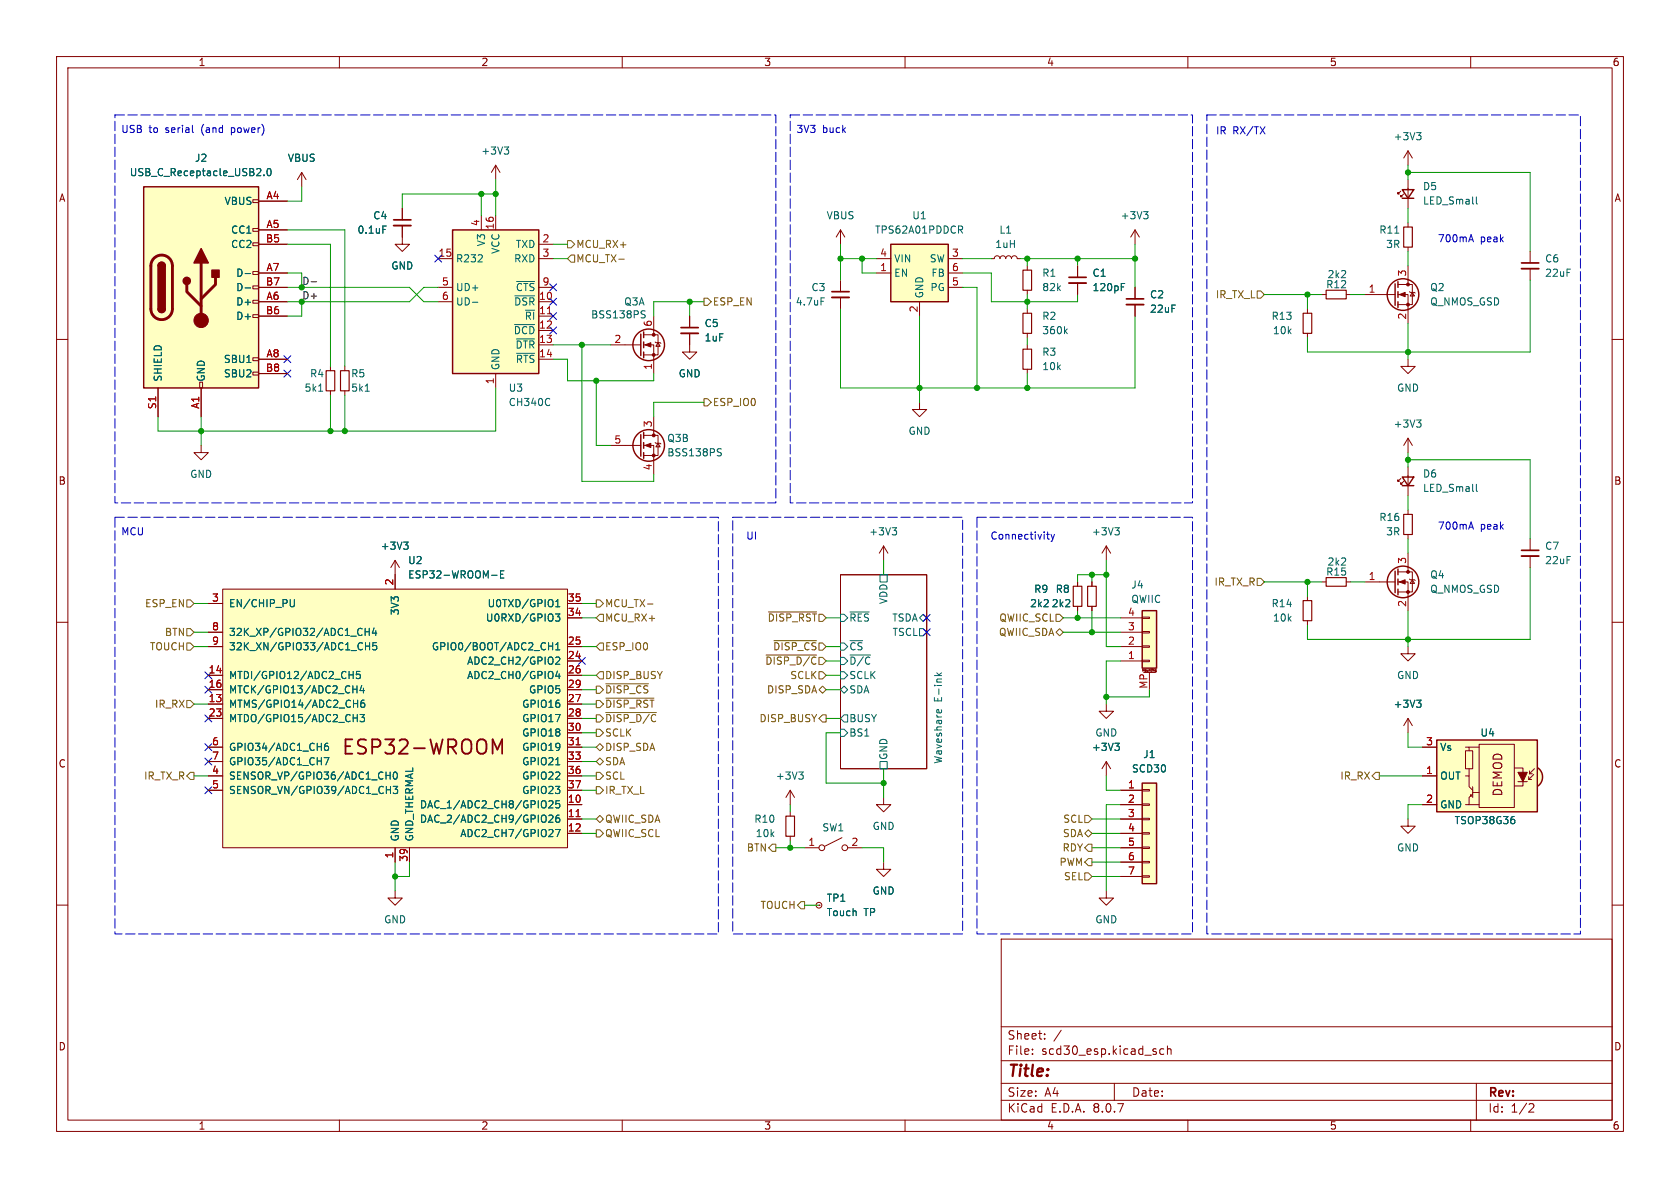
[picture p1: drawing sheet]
<svg xmlns="http://www.w3.org/2000/svg" width="297mm" height="210mm" viewBox="0 0 297 210" stroke-linecap="round" stroke-linejoin="round" font-family="sans-serif">
<defs><g id="words">
<text font-size="2.8" fill="#840000" x="178" y="190.9">Title:</text>
<g font-size="2.1" fill="#840000">
<text x="265.8" y="140.9" transform="rotate(-90 265.8 140.9)">DEMOD</text>
<text x="178" y="184">Sheet:</text>
<text x="178" y="186.7">File:</text>
<text x="184.1" y="186.7">scd30_esp.kicad_sch</text>
<text x="178" y="196.9">KiCad</text>
<text x="178" y="194.1">Size:</text>
<text x="184.7" y="194.1">A4</text>
<text x="185.7" y="196.9">E.D.A.</text>
<text x="193.3" y="196.9">8.0.7</text>
<text x="200" y="194.1">Date:</text>
<text x="263" y="194.3">Rev:</text>
<text x="263" y="196.9">Id:</text>
<text x="267.1" y="196.9">1/2</text>
</g>
<g font-size="1.8" fill="#840000">
<text x="35" y="11.9">1</text>
<text x="85" y="11.9">2</text>
<text x="135" y="11.9">3</text>
<text x="185" y="11.9">4</text>
<text x="235" y="11.9">5</text>
<text x="285" y="11.9">6</text>
<text x="10.3" y="35.9">A</text>
<text x="285.3" y="35.9">A</text>
<text x="10.3" y="85.9">B</text>
<text x="285.3" y="85.9">B</text>
<text x="10.3" y="135.9">C</text>
<text x="285.3" y="135.9">C</text>
<text x="10.3" y="185.9">D</text>
<text x="285.3" y="185.9">D</text>
<text x="35" y="199.9">1</text>
<text x="85" y="199.9">2</text>
<text x="135" y="199.9">3</text>
<text x="185" y="199.9">4</text>
<text x="235" y="199.9">5</text>
<text x="285" y="199.9">6</text>
</g>
<g font-size="1.8" fill="#0000c2">
<text x="21.3" y="23.8">USB</text>
<text x="26.3" y="23.8">to</text>
<text x="29.4" y="23.8">serial</text>
<text x="35.9" y="23.8">(and</text>
<text x="41.3" y="23.8">power)</text>
<text x="140.7" y="23.8">3V3</text>
<text x="145.4" y="23.8">buck</text>
<text x="214.9" y="24.1">IR</text>
<text x="217.9" y="24.1">RX/TX</text>
<text x="254.1" y="43">700mA</text>
<text x="261.7" y="43">peak</text>
<text x="21.3" y="94.9">MCU</text>
<text x="131.8" y="95.7">UI</text>
<text x="175" y="95.7">Connectivity</text>
<text x="254.1" y="93.8">700mA</text>
<text x="261.7" y="93.8">peak</text>
</g>
<g font-size="1.8" fill="#006464">
<text x="34.4" y="28.8">J2</text>
<text x="50.8" y="28.8">VBUS</text>
<text x="85" y="27.5">+3V3</text>
<text x="246.3" y="25">+3V3</text>
<text x="22.8" y="31.3">USB_C_Receptacle_USB2.0</text>
<text x="251.5" y="33.8">D5</text>
<text x="39.6" y="36.4">VBUS</text>
<text x="40.8" y="41.5">CC1</text>
<text x="63.1" y="41.5">0.1uF</text>
<text x="65.9" y="39">C4</text>
<text x="146" y="39">VBUS</text>
<text x="154.6" y="41.5">TPS62A01PDDCR</text>
<text x="161.2" y="39">U1</text>
<text x="176.6" y="41.5">L1</text>
<text x="198" y="39">+3V3</text>
<text x="243.7" y="41.5">R11</text>
<text x="251.5" y="36.4">LED_Small</text>
<text x="40.8" y="44">CC2</text>
<text x="69.1" y="47.9">GND</text>
<text x="80.5" y="46.6">R232</text>
<text x="86" y="43.6" transform="rotate(-90 86 43.6)">V3</text>
<text x="88.5" y="45" transform="rotate(-90 88.5 45)">VCC</text>
<text x="90.8" y="46.6">RXD</text>
<text x="91.1" y="44">TXD</text>
<text x="158" y="46.6">VIN</text>
<text x="164.3" y="46.6">SW</text>
<text x="175.9" y="44">1uH</text>
<text x="245" y="44">3R</text>
<text x="273.1" y="46.6">C6</text>
<text x="41.7" y="49.1">D-</text>
<text x="41.7" y="51.7">D-</text>
<text x="80.5" y="51.7">UD+</text>
<text x="91.1" y="51.7">~{CTS}</text>
<text x="143.4" y="51.7">C3</text>
<text x="158" y="49.1">EN</text>
<text x="163.4" y="52.8" transform="rotate(-90 163.4 52.8)">GND</text>
<text x="164.4" y="51.7">PG</text>
<text x="164.6" y="49.1">FB</text>
<text x="184.2" y="49.1">R1</text>
<text x="184.2" y="51.7">82k</text>
<text x="193" y="49.1">C1</text>
<text x="193" y="51.7">120pF</text>
<text x="203.2" y="52.9">C2</text>
<text x="234.4" y="51.2">R12</text>
<text x="234.6" y="49.4">2k2</text>
<text x="252.7" y="51.7">Q2</text>
<text x="273.1" y="49.1">22uF</text>
<text x="41.7" y="54.2">D+</text>
<text x="41.7" y="56.7">D+</text>
<text x="80.5" y="54.2">UD-</text>
<text x="90.7" y="59.3">~{DCD}</text>
<text x="90.8" y="54.2">~{DSR}</text>
<text x="92.7" y="56.7">~{RI}</text>
<text x="104.4" y="56.5">BSS138PS</text>
<text x="110.2" y="54.2">Q3A</text>
<text x="124.5" y="58">C5</text>
<text x="140.6" y="54.2">4.7uF</text>
<text x="184.2" y="56.7">R2</text>
<text x="184.2" y="59.3">360k</text>
<text x="203.2" y="55.5">22uF</text>
<text x="224.7" y="56.7">R13</text>
<text x="224.9" y="59.3">10k</text>
<text x="252.7" y="54.2">Q_NMOS_GSD</text>
<text x="39.5" y="64.4">SBU1</text>
<text x="88.5" y="65.5" transform="rotate(-90 88.5 65.5)">GND</text>
<text x="91" y="61.8">~{DTR}</text>
<text x="91.1" y="64.4">~{RTS}</text>
<text x="124.5" y="60.6">1uF</text>
<text x="184.2" y="63.1">R3</text>
<text x="184.2" y="65.6">10k</text>
<text x="28.8" y="67.6" transform="rotate(-90 28.8 67.6)">SHIELD</text>
<text x="36.4" y="67.6" transform="rotate(-90 36.4 67.6)">GND</text>
<text x="39.5" y="66.9">SBU2</text>
<text x="53.7" y="69.4">5k1</text>
<text x="54.7" y="66.9">R4</text>
<text x="62" y="66.9">R5</text>
<text x="62" y="69.4">5k1</text>
<text x="89.8" y="69.4">U3</text>
<text x="89.8" y="72">CH340C</text>
<text x="119.9" y="66.9">GND</text>
<text x="246.9" y="69.4">GND</text>
<text x="160.5" y="77.1">GND</text>
<text x="246.3" y="75.8">+3V3</text>
<text x="117.9" y="78.3">Q3B</text>
<text x="117.9" y="80.9">BSS138PS</text>
<text x="33.5" y="84.7">GND</text>
<text x="251.5" y="84.6">D6</text>
<text x="251.5" y="87.2">LED_Small</text>
<text x="153.6" y="94.8">+3V3</text>
<text x="192.9" y="94.8">+3V3</text>
<text x="243.7" y="92.3">R16</text>
<text x="245" y="94.8">3R</text>
<text x="67.2" y="97.4">+3V3</text>
<text x="72.1" y="99.9">U2</text>
<text x="234.4" y="102">R15</text>
<text x="234.6" y="100.2">2k2</text>
<text x="273.1" y="97.4">C7</text>
<text x="273.1" y="99.9">22uF</text>
<text x="40.4" y="107.5">EN/CHIP_PU</text>
<text x="72.1" y="102.5">ESP32-WROOM-E</text>
<text x="86.1" y="107.5">U0TXD/GPIO1</text>
<text x="157.1" y="106.9" transform="rotate(-90 157.1 106.9)">VDD</text>
<text x="182" y="107.5">2k2</text>
<text x="182.7" y="105">R9</text>
<text x="185.8" y="107.5">2k2</text>
<text x="186.5" y="105">R8</text>
<text x="199.9" y="104.2">J4</text>
<text x="199.9" y="106.8">QWIIC</text>
<text x="224.7" y="107.5">R14</text>
<text x="252.7" y="105">Q_NMOS_GSD</text>
<text x="252.7" y="102.5">Q4</text>
<text x="40.4" y="112.6">32K_XP/GPIO32/ADC1_CH4</text>
<text x="70.7" y="108.9" transform="rotate(-90 70.7 108.9)">3V3</text>
<text x="85.8" y="110.1">U0RXD/GPIO3</text>
<text x="150.1" y="110.1">~{RES}</text>
<text x="157.6" y="110.1">TSDA</text>
<text x="157.7" y="112.6">TSCL</text>
<text x="224.9" y="110.1">10k</text>
<text x="40.4" y="115.2">32K_XN/GPIO33/ADC1_CH5</text>
<text x="76.3" y="115.2">GPIO0/BOOT/ADC2_CH1</text>
<text x="82.5" y="117.7">ADC2_CH2/GPIO2</text>
<text x="150.1" y="115.2">~{CS}</text>
<text x="150.1" y="117.7">~{D/C}</text>
<text x="40.4" y="125.3">MTMS/GPIO14/ADC2_CH6</text>
<text x="40.4" y="120.2">MTDI/GPIO12/ADC2_CH5</text>
<text x="40.4" y="122.8">MTCK/GPIO13/ADC2_CH4</text>
<text x="82.5" y="120.2">ADC2_CH0/GPIO4</text>
<text x="92.2" y="125.3">GPIO16</text>
<text x="93.4" y="122.8">GPIO5</text>
<text x="150.1" y="122.8">SDA</text>
<text x="150.1" y="120.2">SCLK</text>
<text x="166.6" y="124.1" transform="rotate(-90 166.6 124.1)">E-ink</text>
<text x="246.3" y="125.3">+3V3</text>
<text x="246.9" y="120.2">GND</text>
<text x="40.4" y="127.9">MTDO/GPIO15/ADC2_CH3</text>
<text x="92.2" y="127.9">GPIO17</text>
<text x="92.2" y="130.4">GPIO18</text>
<text x="150.1" y="130.4">BS1</text>
<text x="150.1" y="127.9">BUSY</text>
<text x="193.5" y="130.4">GND</text>
<text x="261.6" y="130.4">U4</text>
<text x="40.4" y="132.9">GPIO34/ADC1_CH6</text>
<text x="40.4" y="135.5">GPIO35/ADC1_CH7</text>
<text x="92.2" y="132.9">GPIO19</text>
<text x="92.2" y="135.5">GPIO21</text>
<text x="157.1" y="134.4" transform="rotate(-90 157.1 134.4)">GND</text>
<text x="166.6" y="135.1" transform="rotate(-90 166.6 135.1)">Waveshare</text>
<text x="192.9" y="132.9">+3V3</text>
<text x="200" y="136.8">SCD30</text>
<text x="202" y="134.2">J1</text>
<text x="254.5" y="132.9">Vs</text>
<text x="40.4" y="138">SENSOR_VP/GPIO36/ADC1_CH0</text>
<text x="40.4" y="140.6">SENSOR_VN/GPIO39/ADC1_CH3</text>
<text x="74.1" y="143.1">DAC_1/ADC2_CH8/GPIO25</text>
<text x="92.2" y="138">GPIO22</text>
<text x="92.2" y="140.6">GPIO23</text>
<text x="137.1" y="138">+3V3</text>
<text x="254.5" y="138">OUT</text>
<text x="254.5" y="143.1">GND</text>
<text x="70.7" y="148.8" transform="rotate(-90 70.7 148.8)">GND</text>
<text x="73.3" y="148.8" transform="rotate(-90 73.3 148.8)">GND_THERMAL</text>
<text x="74.1" y="145.6">DAC_2/ADC2_CH9/GPIO26</text>
<text x="81.3" y="148.2">ADC2_CH7/GPIO27</text>
<text x="133.3" y="145.6">R10</text>
<text x="133.5" y="148.2">10k</text>
<text x="145.3" y="147.2">SW1</text>
<text x="154.2" y="146.9">GND</text>
<text x="257.1" y="145.9">TSOP38G36</text>
<text x="246.9" y="150.7">GND</text>
<text x="146.1" y="159.6">TP1</text>
<text x="154.2" y="158.3">GND</text>
<text x="67.8" y="163.4">GND</text>
<text x="146.1" y="162.2">Touch</text>
<text x="152.7" y="162.2">TP</text>
<text x="193.5" y="163.4">GND</text>
</g>
<g font-size="1.8" fill="#a90000">
<text x="47" y="35.3">A4</text>
<text x="47" y="40.4">A5</text>
<text x="84.8" y="40.1" transform="rotate(-90 84.8 40.1)">4</text>
<text x="87.4" y="40.7" transform="rotate(-90 87.4 40.7)">16</text>
<text x="46.9" y="42.9">B5</text>
<text x="77.4" y="45.5">15</text>
<text x="95.8" y="42.9">2</text>
<text x="95.8" y="45.5">3</text>
<text x="155.5" y="45.5">4</text>
<text x="168.2" y="45.5">3</text>
<text x="46.9" y="50.5">B7</text>
<text x="47" y="53.1">A6</text>
<text x="47" y="48">A7</text>
<text x="78" y="50.5">5</text>
<text x="78" y="53.1">6</text>
<text x="95.2" y="53.1">10</text>
<text x="95.8" y="50.5">9</text>
<text x="155.5" y="48">1</text>
<text x="168.2" y="50.5">5</text>
<text x="168.2" y="48">6</text>
<text x="241.9" y="51.8">1</text>
<text x="248.7" y="49" transform="rotate(-90 248.7 49)">3</text>
<text x="46.9" y="55.6">B6</text>
<text x="95.2" y="55.6">11</text>
<text x="95.2" y="58.2">12</text>
<text x="115.3" y="57.9" transform="rotate(-90 115.3 57.9)">6</text>
<text x="162.3" y="55.3" transform="rotate(-90 162.3 55.3)">2</text>
<text x="248.7" y="56.6" transform="rotate(-90 248.7 56.6)">2</text>
<text x="46.9" y="65.8">B8</text>
<text x="47" y="63.2">A8</text>
<text x="95.2" y="60.7">13</text>
<text x="95.2" y="63.2">14</text>
<text x="108.5" y="60.7">2</text>
<text x="115.3" y="65.5" transform="rotate(-90 115.3 65.5)">1</text>
<text x="87.4" y="68" transform="rotate(-90 87.4 68)">1</text>
<text x="27.7" y="72.4" transform="rotate(-90 27.7 72.4)">S1</text>
<text x="35.3" y="72.4" transform="rotate(-90 35.3 72.4)">A1</text>
<text x="115.3" y="75.6" transform="rotate(-90 115.3 75.6)">3</text>
<text x="108.5" y="78.5">5</text>
<text x="115.3" y="83.3" transform="rotate(-90 115.3 83.3)">4</text>
<text x="248.7" y="99.8" transform="rotate(-90 248.7 99.8)">3</text>
<text x="37.4" y="106.4">3</text>
<text x="69.6" y="103.6" transform="rotate(-90 69.6 103.6)">2</text>
<text x="100.3" y="106.4">35</text>
<text x="241.9" y="102.6">1</text>
<text x="248.7" y="107.4" transform="rotate(-90 248.7 107.4)">2</text>
<text x="37.4" y="111.5">8</text>
<text x="100.3" y="109">34</text>
<text x="199.3" y="111.5">3</text>
<text x="199.3" y="109">4</text>
<text x="36.8" y="119.1">14</text>
<text x="37.4" y="114">9</text>
<text x="100.3" y="116.6">24</text>
<text x="100.3" y="114">25</text>
<text x="100.3" y="119.1">26</text>
<text x="199.3" y="116.6">1</text>
<text x="199.3" y="114">2</text>
<text x="36.8" y="124.2">13</text>
<text x="36.8" y="121.7">16</text>
<text x="100.3" y="124.2">27</text>
<text x="100.3" y="121.7">29</text>
<text x="202.9" y="121.9" transform="rotate(-90 202.9 121.9)">MP</text>
<text x="36.8" y="126.7">23</text>
<text x="37.4" y="131.8">6</text>
<text x="100.3" y="126.7">28</text>
<text x="100.3" y="129.3">30</text>
<text x="100.3" y="131.8">31</text>
<text x="252" y="131.8">3</text>
<text x="37.4" y="136.9">4</text>
<text x="37.4" y="134.4">7</text>
<text x="100.3" y="134.4">33</text>
<text x="100.3" y="136.9">36</text>
<text x="252" y="136.9">1</text>
<text x="37.4" y="139.4">5</text>
<text x="100.3" y="142">10</text>
<text x="100.3" y="139.4">37</text>
<text x="199.3" y="139.4">1</text>
<text x="199.3" y="142">2</text>
<text x="252" y="142">2</text>
<text x="100.3" y="144.5">11</text>
<text x="100.3" y="147.1">12</text>
<text x="142.8" y="149.6">1</text>
<text x="150.4" y="149.6">2</text>
<text x="199.3" y="144.5">3</text>
<text x="199.3" y="147.1">4</text>
<text x="199.3" y="149.6">5</text>
<text x="69.6" y="151.8" transform="rotate(-90 69.6 151.8)">1</text>
<text x="72.1" y="152.4" transform="rotate(-90 72.1 152.4)">39</text>
<text x="199.3" y="152.1">6</text>
<text x="199.3" y="154.7">7</text>
</g>
<g font-size="1.8" fill="#725600">
<text x="101.8" y="46.6">MCU_TX-</text>
<text x="101.8" y="44">MCU_RX+</text>
<text x="214.8" y="52.9">IR_TX_L</text>
<text x="125.9" y="54.2">ESP_EN</text>
<text x="125.9" y="72">ESP_IO0</text>
<text x="25.6" y="107.5">ESP_EN</text>
<text x="106.9" y="107.5">MCU_TX-</text>
<text x="214.6" y="103.7">IR_TX_R</text>
<text x="29.1" y="112.6">BTN</text>
<text x="106.9" y="110.1">MCU_RX+</text>
<text x="135.6" y="110.1">~{DISP_RST}</text>
<text x="176.5" y="112.6">QWIIC_SDA</text>
<text x="176.6" y="110.1">QWIIC_SCL</text>
<text x="26.4" y="115.2">TOUCH</text>
<text x="106.9" y="115.2">ESP_IO0</text>
<text x="135.2" y="117.7">~{DISP_D/C}</text>
<text x="136.6" y="115.2">~{DISP_CS}</text>
<text x="27.3" y="125.3">IR_RX</text>
<text x="106.9" y="122.8">~{DISP_CS}</text>
<text x="106.9" y="125.3">~{DISP_RST}</text>
<text x="106.9" y="120.2">DISP_BUSY</text>
<text x="135.5" y="122.8">DISP_SDA</text>
<text x="139.6" y="120.2">SCLK</text>
<text x="106.9" y="130.4">SCLK</text>
<text x="106.9" y="127.9">~{DISP_D/C}</text>
<text x="134.2" y="127.9">DISP_BUSY</text>
<text x="106.9" y="135.5">SDA</text>
<text x="106.9" y="132.9">DISP_SDA</text>
<text x="25.4" y="138">IR_TX_R</text>
<text x="106.9" y="138">SCL</text>
<text x="106.9" y="140.6">IR_TX_L</text>
<text x="236.9" y="138">IR_RX</text>
<text x="106.9" y="148.2">QWIIC_SCL</text>
<text x="106.9" y="145.6">QWIIC_SDA</text>
<text x="187.8" y="148.2">SDA</text>
<text x="187.9" y="145.6">SCL</text>
<text x="131.9" y="150.7">BTN</text>
<text x="187.2" y="153.3">PWM</text>
<text x="187.7" y="150.7">RDY</text>
<text x="188" y="155.8">SEL</text>
<text x="134.3" y="160.9">TOUCH</text>
</g>
<g font-size="1.8" fill="#0f0f0f">
<text x="53.3" y="50.5">D-</text>
<text x="53.3" y="53">D+</text>
</g>
<text font-size=".5" fill="#840000" x="201.7" y="118.9">Mounting</text>
</g></defs>
<g fill="none" stroke="#840000" stroke-width=".18">
<path d="M10 10h277v190h-277zM12 12h273v186h-273zM60 10v2M110 10v2M160 10v2M210 10v2M260 10v2M175.3 45.7h.5l.1-.3 .4-.2 .3 .2 .2 .3 .1-.3 .4-.2 .3 .2 .2 .3 .1-.3 .4-.2 .4 .2 .1 .3 .2-.3 .3-.2 .4 .2 .1 .3h.5M10 60h2M285 60h2M248.9 90.2v.7M248.9 94.5v.8"/>
<path d="M270.5 95.3v2M270.5 98.3v2M10 110h2M148.6 101.6h15.2v34.3h-15.2zM285 110h2M248.9 144.8v1.3h1.3l-1.3 1.2-1.3-1.2h1.3M10 160h2M177 166h108v32h-108zM285 160h2M60 198v2M110 198v2M160 198v2"/>
<path d="M177 194.5h108M177 191.5h108M177 187.5h108M177 181.5h108M182.5 186.3v.1M182.5 185.5v.1M184.7 183.6v.1M184.7 182.8v.1M187.6 182.1l-1.3 2M197 191.5v3M205.7 185.5l-.4-.1-.3 .3v.4l.2 .2h.5M206.4 185.5l.2-.1 .4 .1v.9"/>
<path d="M206.4 184.9v1.5M210 198v2M260 198v2M261 191.5v6.5M270.5 195.1l.5 .1 .2 .3-1 1.1h1"/>
</g>
<g fill="none" stroke="#006464" stroke-width=".18">
<path d="M148.6 113.7h.6l.7 .6-.7 .6h-.6zM148.6 118.7h.6l.7 .7-.7 .6h-.6zM148.6 108.6h.6l.7 .6-.7 .7h-.6zM148.6 116.2h.6l.7 .6-.7 .7h-.6zM150.3 108.2h3.4M150.3 115.8h3.6M155.6 101.6h1.2v1.3h-1.2zM162.6 109.2l.6-.6 .6 .6-.6 .7zM162.6 111.1h.6l.6 .7-.6 .6h-.6zM165.2 119.4h1.3M165.6 118.9l.5 .5M166.5 118.9l-.5 .4"/>
<path d="M148.6 128.9h.6l.7 .6-.7 .7h-.6zM149.2 121.3l.7 .6-.7 .7-.6-.7zM149.2 126.4h.7v1.2h-.7l-.6-.6zM155.6 134.6h1.2v1.3h-1.2zM165.6 125.8l.1-.3 .2-.1 .1 .6M166.4 125.5l.1 .3"/>
</g>
<path d="M248.2 90.9h1.5v3.6h-1.5z" fill="none" stroke="#840000" stroke-width=".2"/>
<path d="M269 98.3h3" fill="none" stroke="#840000" stroke-width=".33"/>
<path d="M269 97.3h3" fill="none" stroke="#840000" stroke-width=".3"/>
<path d="M271.9 135.8a1.97 1.97 0 0 1 0 3.1l-1.2-1.5z" fill="#ffffc2" stroke="#ffffc2" stroke-width=".18"/>
<path d="M254 130.8h17.8v12.7h-17.8z" fill="#ffffc2"/>
<g fill="none" stroke="#840000" stroke-width=".25">
<path d="M246.6 50.2v3.8M247.1 49.8v1M247.1 51.6v1M247.1 53.3v1.1M113.3 76.8v3.8M113.8 76.5v1M113.8 78.2v1M113.8 80v1M247.9 84.3h2l-1 1.6zM247.9 85.9h2M246.6 101v3.8M247.1 100.6v1"/>
<path d="M247.1 102.4v1M247.1 104.1v1.1M254 130.8h17.8v12.7h-17.8zM271.9 135.8a1.97 1.97 0 0 1 0 3.1"/>
<circle cx="248" cy="52.1" r="2.79"/>
<circle cx="114.7" cy="78.7" r="2.79"/>
<circle cx="248" cy="102.9" r="2.79"/>
</g>
<g fill="none" stroke="#840000" stroke-width=".18">
<path d="M248.9 39.4v.7M121.9 58.9v3.3h1.3l-1.3 1.3-1.3-1.3h1.3M121.9 55.9v2M148.6 49.5v2.1M148.6 52.6v2M233.7 52.1h.7M238 52.1h.8M241.3 52.1h5.3M247.1 52.1h1.8v5.1M247.1 50.3h2.6v3.5h-2.6M248.9 43.7v.8M248.9 47v3.3"/>
<path d="M249.2 51.6l.1 .1h.8l.1 .1M249.7 51.7l.4 .6h-.8zM107.9 78.7h5.4M113.8 78.7h1.8v5.1M113.8 77h2.5v3.5h-2.5M115.6 73.7v3.3M115.8 78.2l.2 .2h.7l.1 .1M116.3 78.4l.4 .6h-.7zM162.6 71.1v1.3h1.2l-1.2 1.3-1.3-1.3h1.3M248.9 77.5v2.5M248.9 77.5l-.7 1.2M248.9 77.5l.8 1.2"/>
<path d="M156.2 96.5l-.8 1.3M156.2 96.5v2.6M156.2 96.5l.8 1.3M247.6 84.6l-.5 .5v-.3v.3h.3M248.2 85.1l-.6 .5v-.3v.3h.3M248.9 82.6v5M248.9 97.8v3.3M231.1 105.4v.8M231.1 109.7v.8M233.7 102.9h.7M238 102.9h.8M241.3 102.9h5.3"/>
<path d="M247.1 102.9h1.8v5.1M247.1 101.1h2.6v3.5h-2.6M248.9 114.3v1.3h1.3l-1.3 1.2-1.3-1.2h1.3M249.2 102.4l.1 .1h.8l.1 .1M249.7 102.5l.4 .6h-.8zM248.9 127v2.5M248.9 127l-.7 1.3M248.9 127l.8 1.3M251.5 132.1h2.5M251.5 137.2h2.5M259.1 132.7h1.2v3.2h-1.2zM259.1 132.1h.6v.6"/>
<path d="M259.1 137.2h.6v1.9l.6 .6M259.7 132.1h1.8M259.7 135.9v1.3M260.3 139.1v1.9M261.5 131.6h6.2v11.1h-6.2zM267.7 135.8h1.5v3.1h-1.5M268.4 138.2h1.6M270.3 137.8h.5M270.3 137.3v.5M270.4 136.8h.5M270.4 136.3v.5M271.1 136.9l-.8 .9"/>
<path d="M271.3 135.9l-.9 .9M139.7 143.5v.8M139.7 147.8v.8M142.2 149.9h2.6M148.8 148.1l-3 1.5M149.9 149.9h2.5M195.6 157.5v1.3h1.2l-1.2 1.2-1.3-1.2h1.3M251.5 142.2h2.5M259.7 142.2h1.8M260 140.5v.2h.2M260.3 140.3l-.6 .7v1.2h-.6M260.3 140.1h1.2"/>
<circle cx="145.3" cy="149.9" r=".51"/>
<circle cx="149.4" cy="149.9" r=".51"/>
</g>
<g fill="#840000" stroke="#840000" stroke-width=".18">
<path d="M268.4 136.5h1.6l-.8 1.7z"/>
<path d="M114 78.7l1.1-.3v.7z"/>
<path d="M247.4 102.9l1-.4v.8z"/>
<path d="M247.4 52.1l1-.4v.8z"/>
<circle cx="115.6" cy="80.5" r=".25"/>
<circle cx="115.6" cy="77" r=".25"/>
<circle cx="248.9" cy="104.6" r=".25"/>
<circle cx="248.9" cy="101.1" r=".25"/>
<circle cx="248.9" cy="53.8" r=".25"/>
<circle cx="248.9" cy="50.3" r=".25"/>
</g>
<path d="M145.2 52.7h.6M246.6 41.2h.7M127 79.9l.4 .1 .1 .3-.2 .3h-.3M127 79.3l.5 .1M250.4 74.2h.8l-.4 .5M251 74.7l.2 .3v.3l-.2 .2M157.7 93.3h.8l-.4 .5M158.3 93.8l.2 .2v.3l-.2 .3M261 85.6v1.1l.2 .2M250.4 123.8h.8l-.4 .5M251 124.3l.2 .2v.3l-.2 .2M267.7 144.9l.1 .2-.1 .5" fill="none" stroke="#006464" stroke-width=".18"/>
<path d="M234.4 51.3h3.6v1.5h-3.6zM248.2 40.1h1.5v3.6h-1.5zM230.4 106.2h1.5v3.5h-1.5zM234.4 102.1h3.6v1.5h-3.6zM138.9 144.3h1.6v3.5h-1.6z" fill="none" stroke="#840000" stroke-width=".2"/>
<path d="M120.4 58.9h3M147.1 52.6h3" fill="none" stroke="#840000" stroke-width=".33"/>
<path d="M120.4 57.9h3M147.1 51.6h3" fill="none" stroke="#840000" stroke-width=".3"/>
<path d="M157.5 43.2h10.1v10.1h-10.1z" fill="#ffffc2"/>
<path d="M157.5 43.2h10.1v10.1h-10.1z" fill="none" stroke="#840000" stroke-width=".25"/>
<g fill="none" stroke="#840000" stroke-width=".18">
<path d="M71.1 39.9v3.3h1.3l-1.3 1.3-1.3-1.3h1.3M71.1 36.8v2.1M148.6 40.6l-.8 1.3M148.6 40.6v2.6M148.6 40.6l.8 1.3M154.9 48.3h2.6M154.9 45.7h2.6M162.6 53.3v2.6M167.6 48.3h2.6M167.6 45.7h2.6M167.6 50.8h2.6M69.8 99.1l-.7 1.2"/>
<path d="M69.8 99.1v2.5M69.8 99.1l.8 1.2"/>
</g>
<path d="M67.7 40h.6M169.9 39.9l.3 .3-.1 .3-.2 .1M169.8 40.6l.4 .6M71.4 95.8h.7l-.4 .5M71.9 96.3l.2 .3v.3l-.2 .2" fill="none" stroke="#006464" stroke-width=".18"/>
<path d="M69.6 39.9h3" fill="none" stroke="#840000" stroke-width=".33"/>
<path d="M69.6 38.9h3" fill="none" stroke="#840000" stroke-width=".3"/>
<path d="M39.4 104.1h60.9v45.8h-60.9z" fill="#ffffc2"/>
<g fill="none" stroke="#840000" stroke-width=".18">
<path d="M181.6 47v.8M181.6 51.3v.8M200.7 50.8v2M200.7 53.8v2.1M35.6 78.7v1.3h1.2l-1.2 1.3-1.3-1.3h1.3M36.8 119.4h2.6M36.8 114.3h2.6M36.8 106.7h2.6M36.8 111.8h2.6M39.4 104.1h60.9v45.8h-60.9zM69.8 101.6v2.5M100.3 119.4h2.6"/>
<path d="M100.3 116.8h2.6M100.3 114.3h2.6M100.3 106.7h2.6M100.3 109.2h2.6M36.8 124.5h2.6M36.8 121.9h2.6M36.8 127h2.6M36.8 132.1h2.6M36.8 134.6h2.6M36.8 137.2h2.6M36.8 139.7h2.6M100.3 124.5h2.6"/>
<path d="M100.3 121.9h2.6M100.3 127h2.6M100.3 129.5h2.6M100.3 132.1h2.6M100.3 134.6h2.6M100.3 137.2h2.6M100.3 139.7h2.6M69.8 157.5v1.3h1.3l-1.3 1.2-1.2-1.2h1.2M69.8 149.9v2.5M72.4 149.9v2.5M100.3 142.2h2.6M100.3 144.8h2.6"/>
<path d="M100.3 147.3h2.6"/>
</g>
<g fill="none" stroke="#840000" stroke-width=".32">
<path d="M61.1 131.9h.8M62.3 130.7h-1.2v2.5h1.2M64.7 130.8l-1-.1a.62 .62 0 0 0-.5 .6 .62 .62 0 0 0 .5 .6 .93 .93 0 0 1 1 .6 .65 .65 0 0 1-.5 .7l-.9-.1M65.8 132h1a.69 .69 0 0 0 .5-.6 .69 .69 0 0 0-.5-.7h-1v2.5M68.1 130.7h1.6l-.9 1a.69 .69 0 0 1 .9 .4v.7l-.3 .3-.2 .1h-.7l-.4-.2M70.6 130.9l.4-.2h.6a.69 .69 0 0 1 .4 1.1l-1.5 1.4h1.6M73.2 132.3h1.9M76.1 130.7l.6 2.5 .5-1.8 .5 1.8 .6-2.5M79.2 132h1a.69 .69 0 0 0 .5-.6 .69 .69 0 0 0-.5-.7h-1v2.5M79.8 132l.9 1.2M81.8 131.1a.85 .85 0 0 1 .9-.4 .85 .85 0 0 1 .6 .8v.9a.85 .85 0 0 1-.8 .9 .85 .85 0 0 1-.9-.9zM84.4 131.1a.85 .85 0 0 1 1-.4 .85 .85 0 0 1 .6 .8v.9a.85 .85 0 0 1-.8 .9 .85 .85 0 0 1-.9-.9z"/>
<path d="M87.1 133.2v-2.5l.8 1.8 .9-1.8v2.5"/>
</g>
<g fill="none" stroke="#006464" stroke-width=".18">
<path d="M52 106v1.1l-.2 .2-.4-.1M61.7 119.3h.7M62.4 118.7v1.3M63.6 118.7h-.6v.6l.2-.1h.4l.1 .2-.1 .4-.1 .2-.5-.2M64.6 111.1v1.2M64.6 111.7h.7M64.6 114.2h.7M64.6 113.6v1.3M65.3 111.1v1.2M65.3 113.6v1.3M66.1 111l-.3 .9h.8M66.4 111.5v.8"/>
<path d="M66.6 113.6h-.7v.6l.2-.1 .4 .1 .1 .1v.5l-.2 .1-.5-.1M86.9 101.7h1M88.5 101.5h.4M89.1 100.9h-.6v1.3h.6M97 114.2h.7M97.7 113.6v1.3M98.2 108.5h.8l-.5 .5 .4 .1v.6l-.2 .1-.5-.1M98.2 116.3l.5-.2 .3 .4-.8 .9h.8M98.2 114.9h.8M98.2 106.4l.4-.4v1.3M98.2 114l.4-.4v1.3M98.2 107.3h.8"/>
<path d="M98.5 118.6l-.3 .9h.8M98.9 119.1v.9M57.3 133.9h.8l-.5 1.3M58 131.4l-.4 .1a.86 .86 0 0 0 0 1.2l.4-.2 .1-.4-.3-.2h-.2l-.2 .2M62.4 121.8h.7M62.4 126.9h.8M62.5 124.4h.7M63.1 121.2v1.3M63.2 126.3v1.3M63.2 123.8v1.2M63.6 126.3h.8l-.4 .5 .4 .1v.6l-.2 .1-.6-.1M64 121.2l-.4 .9h.8"/>
<path d="M64.3 121.7v.8M64.4 123.8h-.4a.86 .86 0 0 0 0 1.2l.4-.1 .1-.4-.2-.2h-.3l-.2 .2M68.2 137.1h.8M68.3 139.6h.7M69 136.5v1.2M69 139v1.3M69.5 139h.8l-.4 .5 .3 .1v.6l-.1 .1-.6-.1M69.6 136.6l.2-.1a.68 .68 0 0 1 .5 .6 .68 .68 0 0 1-.5 .6l-.2-.1-.1-.3zM98.2 135.2h.8M97 141.7l.5-.2 .3 .4-.8 .9h.8M97 144.2l.5-.1 .3 .4-.8 .9h.8M98.2 146.6h.8l-.5 1.3"/>
<path d="M98.9 144.1l-.4 .1a.86 .86 0 0 0 0 1.2l.4-.2 .1-.4-.3-.2h-.3l-.2 .2M98.9 141.5h-.6l-.1 .7 .2-.2 .5 .1 .1 .2-.1 .4-.2 .1-.5-.1"/>
</g>
<path d="M101.8 131.7h.8M101.8 144.4h.8" fill="none" stroke="#a90000" stroke-width=".18"/>
<path d="M199.1 53.8h3.1" fill="none" stroke="#840000" stroke-width=".33"/>
<path d="M199.1 52.8h3.1" fill="none" stroke="#840000" stroke-width=".3"/>
<path d="M180.8 47.8h1.6v3.5h-1.6z" fill="none" stroke="#840000" stroke-width=".2"/>
<path d="M201.9 108h2.6v10.1h-2.6z" fill="#ffffc2"/>
<g fill="none" stroke="#840000" stroke-width=".18">
<path d="M198.1 116.8h3.8M198.1 114.3h3.8M198.1 111.8h3.8M198.1 109.2h3.8M201.9 109.1h1.3v.2h-1.3zM201.9 111.6h1.3v.3h-1.3zM201.9 114.2h1.3v.2h-1.3zM201.9 116.7h1.3v.3h-1.3zM202 118.7v-.4l.1 .3 .2-.3v.4M202.2 118.9h2M203.2 118.9v3M203.5 118.3v.3"/>
<path d="M203.7 118.3h.1M204.2 118.6v-.2h.2v.4M204.2 118.8h.2M204.2 118.6h.1M204.2 118.6h.2M204.4 118.8h.1"/>
</g>
<path d="M201.9 108h2.6v10.1h-2.6z" fill="none" stroke="#840000" stroke-width=".25"/>
<path d="M25.4 33h20.3v35.6h-20.3z" fill="#ffffc2"/>
<g fill="none" stroke="#840000" stroke-width=".18">
<path d="M44.7 35.3h1v.5h-1zM45.7 35.6h5.1M53.3 30.5l-.7 1.3M53.3 30.5v2.5M53.3 30.5l.8 1.3M248.9 26.7l-.7 1.2M248.9 26.7v2.5M248.9 26.7l.8 1.2M44.7 55.6h1v.5h-1zM44.7 53.1h1v.5h-1zM44.7 50.5h1v.6h-1zM44.7 48h1v.5h-1z"/>
<path d="M44.7 42.9h1v.5h-1zM44.7 40.4h1v.5h-1zM45.7 40.6h5.1M45.7 53.3h5.1M45.7 48.3h5.1M45.7 43.2h5.1M45.7 55.9h5.1M45.7 50.8h5.1M113.8 59.2h2.5v3.5h-2.5M115.6 55.9v3.3M181.6 54.6v.8M181.6 58.9v.8"/>
<path d="M190.5 47v2M190.5 50v2.1M200.7 40.6l-.8 1.3M200.7 40.6v2.6M200.7 40.6l.7 1.3M231.1 54.6v.8M231.1 58.9v.8M270.5 44.5v2M270.5 47.5v2M27.9 68.6v5.1M35.3 67.6h.5v1h-.5zM35.6 68.6v5.1"/>
<path d="M44.7 65.8h1v.5h-1zM44.7 63.2h1v.6h-1zM45.7 63.5h5.1M45.7 66h5.1M58.4 64.8v.7M58.4 69.1v.8M61 64.8v.7M61 69.1v.8M107.9 61h5.4M113.8 61h1.8v5M115.8 60.5l.2 .1h.7l.1 .1M116.3 60.6l.4 .6h-.7z"/>
<path d="M181.6 61v.7M181.6 65.3v.7M195.6 96.5l-.8 1.3M195.6 96.5v2.6M195.6 96.5l.7 1.3M193 102.9v.7M193 107.2v.8M139.7 139.7l-.8 1.3M139.7 139.7v2.5M139.7 139.7l.8 1.3M156.2 141v1.2h1.3l-1.3 1.3-1.3-1.3h1.3M156.2 152.4v1.3h1.3l-1.3 1.2-1.3-1.2h1.3"/>
<path d="M144.8 160h.1"/>
<circle cx="144.8" cy="160" r=".51"/>
</g>
<g fill="none" stroke="#840000" stroke-width=".25">
<path d="M25.4 33h20.3v35.6h-20.3zM27.9 54.6a.64 .64 0 0 0 .7 .6 .64 .64 0 0 0 .6-.6M27.9 47a.64 .64 0 0 1 .7-.6 .64 .64 0 0 1 .6 .6M113.3 59.1v3.8M113.8 58.7v1M113.8 60.5v1M113.8 62.2v1"/>
<circle cx="114.7" cy="61" r="2.79"/>
</g>
<path d="M27.2 45.7a1.9 1.9 0 0 1 2.1-.5 1.9 1.9 0 0 1 1.2 1.8v7.6a1.91 1.91 0 0 1-1.9 1.9 1.91 1.91 0 0 1-1.9-1.9v-7.8l.1-.6zM33 50.3v1.3l2.6 2.5M35.6 46.5v10.1M38.1 49v1.3l-2.5 2.5" fill="none" stroke="#840000" stroke-width=".51"/>
<g fill="#840000" stroke="#840000" stroke-width=".25">
<path d="M27.9 54.6h1.3a.64 .64 0 0 1-.6 .6 .64 .64 0 0 1-.7-.6z"/>
<path d="M27.9 47h1.3v7.6h-1.3z"/>
<path d="M28.1 46.5a.64 .64 0 0 1 .7-.1 .64 .64 0 0 1 .4 .6h-1.3z"/>
<path d="M35.6 43.9l1.2 2.6h-2.5z"/>
<path d="M37.5 47.8h1.2v1.2h-1.2z"/>
<circle cx="33" cy="49.7" r=".63"/>
</g>
<g fill="#840000" stroke="#840000" stroke-width=".18">
<path d="M114 61l1.1-.4v.7z"/>
<circle cx="35.6" cy="56.6" r="1.27"/>
<circle cx="115.6" cy="62.7" r=".25"/>
<circle cx="115.6" cy="59.2" r=".25"/>
</g>
<g fill="none" stroke="#006464" stroke-width=".18">
<path d="M46.7 30.9v.2M47.4 29.9l.1-.1a.68 .68 0 0 1 .4 .6 .68 .68 0 0 1-.4 .7 .84 .84 0 0 1-.1-1.2zM202.2 37.4h.8l-.5 .5M202.7 37.9l.3 .2v.3l-.3 .3M250.4 23.4h.8l-.4 .5M251 23.9l.2 .3v.3l-.2 .2M43.3 48.4h1M43.3 50.9h1M113.6 55.5l.3 .2 .2 .3-.3 .2h-.3M113.6 54.9l.5 .1M188.3 58.5l.4 .5M188.7 58.2l-.5 .4"/>
<path d="M198.2 50.7h.5M198.2 50.1h.6M56.3 69.2h.8M64.6 69.2h.7M197.1 93.3h.8l-.4 .5M197.6 93.8l.3 .2v.3l-.3 .3M141.2 136.5h.8l-.4 .5M141.8 137l.2 .2v.3l-.2 .2"/>
</g>
<path d="M189 50h3M269 47.5h3" fill="none" stroke="#840000" stroke-width=".33"/>
<path d="M189 49h3M269 46.5h3" fill="none" stroke="#840000" stroke-width=".3"/>
<path d="M180.8 55.4h1.6v3.5h-1.6zM230.4 55.4h1.5v3.5h-1.5zM57.7 65.5h1.5v3.6h-1.5zM60.2 65.5h1.5v3.6h-1.5zM180.8 61.7h1.6v3.6h-1.6zM192.3 103.6h1.5v3.6h-1.5z" fill="none" stroke="#840000" stroke-width=".2"/>
<path d="M80 40.6h15.2v25.4h-15.2z" fill="#ffffc2"/>
<path d="M80 40.6h15.2v25.4h-15.2z" fill="none" stroke="#840000" stroke-width=".25"/>
<g fill="none" stroke="#840000" stroke-width=".18">
<path d="M85.1 38.1v2.5M87.6 29.2v2.6M87.6 38.1v2.5M87.6 29.2l-.7 1.3M87.6 29.2l.8 1.3M77.5 53.3h2.5M77.5 45.7h2.5M77.5 50.8h2.5M95.2 53.3h2.6M95.2 55.9h2.6M95.2 58.4h2.6M95.2 45.7h2.6"/>
<path d="M95.2 43.2h2.6M95.2 50.8h2.6M87.6 66v2.6M95.2 61h2.6M95.2 63.5h2.6M190.5 102.9v.7M190.5 107.2v.8M195.6 124.5v1.2h1.2l-1.2 1.3-1.3-1.3h1.3M195.6 134.6l-.8 1.3M195.6 134.6v2.6M195.6 134.6l.7 1.3"/>
</g>
<path d="M89.1 26h.8l-.4 .5M89.7 26.5l.2 .2v.3l-.2 .2M83.5 53.4h1M91 57.4h3.5M91 52.3h3.5M91.3 59.9h3.2M91.3 49.8h3.2M91.3 62.5h3.2M97.1 70.5l.1 .1M97.2 71.6h-.1M197.1 131.4h.8l-.4 .5M197.6 131.9l.3 .2v.3l-.3 .3" fill="none" stroke="#006464" stroke-width=".18"/>
<path d="M96.8 55.5h.7" fill="none" stroke="#a90000" stroke-width=".18"/>
<path d="M189.7 103.6h1.6v3.6h-1.6z" fill="none" stroke="#840000" stroke-width=".2"/>
<path d="M201.9 138.4h2.6v17.8h-2.6z" fill="#ffffc2"/>
<g fill="none" stroke="#840000" stroke-width=".18">
<path d="M45.7 35.6h5.1M71.1 36.8v2.1M71.1 39.9v2M247.6 33.8l-.5 .5v-.3v.3h.3M248.2 34.3l-.6 .5v-.3v.3h.3M248.9 31.8v5M45.7 40.6h5.1M45.7 53.3h5.1M45.7 48.3h5.1M45.7 43.2h5.1M45.7 55.9h5.1M45.7 50.8h5.1"/>
<path d="M121.9 55.9v2M121.9 58.9v2.1M190.5 47v2M190.5 50v2.1M200.7 50.8v2M200.7 53.8v2.1M27.9 68.6v5.1M35.6 68.6v5.1M45.7 63.5h5.1M45.7 66h5.1M248.9 63.5v1.3h1.3l-1.3 1.2-1.3-1.2h1.3M36.8 119.4h2.6"/>
<path d="M36.8 114.3h2.6M36.8 106.7h2.6M36.8 111.8h2.6M69.8 101.6v2.5M100.3 119.4h2.6M100.3 116.8h2.6M100.3 114.3h2.6M100.3 106.7h2.6M100.3 109.2h2.6M190.5 102.9v.7M190.5 107.2v.8M193 102.9v.7"/>
<path d="M193 107.2v.8M36.8 139.7h2.6M36.8 137.2h2.6M36.8 132.1h2.6M36.8 124.5h2.6M36.8 121.9h2.6M36.8 127h2.6M36.8 134.6h2.6M100.3 139.7h2.6M100.3 137.2h2.6M100.3 132.1h2.6M100.3 124.5h2.6"/>
<path d="M100.3 121.9h2.6M100.3 127h2.6M100.3 129.5h2.6M100.3 134.6h2.6M198.1 139.7h3.8M201.9 139.6h1.3v.2h-1.3zM251.5 137.2h2.5M251.5 132.1h2.5M69.8 149.9v2.5M72.4 149.9v2.5M100.3 142.2h2.6M100.3 144.8h2.6"/>
<path d="M100.3 147.3h2.6M198.1 142.2h3.8M198.1 144.8h3.8M198.1 147.3h3.8M198.1 149.9h3.8M198.1 152.4h3.8M198.1 154.9h3.8M201.9 154.8h1.3v.3h-1.3zM201.9 152.3h1.3v.2h-1.3zM201.9 149.7h1.3v.3h-1.3zM201.9 147.2h1.3v.2h-1.3zM201.9 144.7h1.3v.2h-1.3z"/>
<path d="M201.9 142.1h1.3v.3h-1.3zM251.5 142.2h2.5M144.8 160h.1"/>
</g>
<path d="M247.9 33.5h2l-1 1.6zM247.9 35.1h2M201.9 138.4h2.6v17.8h-2.6z" fill="none" stroke="#840000" stroke-width=".25"/>
<g fill="none" stroke="#006464" stroke-width=".18">
<path d="M46.7 30.9v.2M47.4 29.9l.1-.1a.68 .68 0 0 1 .4 .6 .68 .68 0 0 1-.4 .7 .84 .84 0 0 1-.1-1.2zM67.7 40h.6M261 34.8v1.1l.2 .2M43.3 48.4h1M43.3 50.9h1M198.2 50.7h.5M198.2 50.1h.6M71.4 95.8h.7l-.4 .5M71.9 96.3l.2 .3v.3l-.2 .2M52 106v1.1l-.2 .2-.4-.1M61.7 119.3h.7"/>
<path d="M62.4 118.7v1.3M63.6 118.7h-.6v.6l.2-.1h.4l.1 .2-.1 .4-.1 .2-.5-.2M64.6 111.1v1.2M64.6 111.7h.7M64.6 114.2h.7M64.6 113.6v1.3M65.3 111.1v1.2M65.3 113.6v1.3M66.1 111l-.3 .9h.8M66.4 111.5v.8M66.6 113.6h-.7v.6l.2-.1 .4 .1 .1 .1v.5l-.2 .1-.5-.1M86.9 101.7h1"/>
<path d="M88.5 101.5h.4M89.1 100.9h-.6v1.3h.6M97 114.2h.7M97.7 113.6v1.3M98.2 108.5h.8l-.5 .5 .4 .1v.6l-.2 .1-.5-.1M98.2 116.3l.5-.2 .3 .4-.8 .9h.8M98.2 114.9h.8M98.2 106.4l.4-.4v1.3M98.2 114l.4-.4v1.3M98.2 107.3h.8M98.5 118.6l-.3 .9h.8M98.9 119.1v.9"/>
<path d="M57.3 133.9h.8l-.5 1.3M58 131.4l-.4 .1a.86 .86 0 0 0 0 1.2l.4-.2 .1-.4-.3-.2h-.2l-.2 .2M62.4 121.8h.7M62.4 126.9h.8M62.5 124.4h.7M63.1 121.2v1.3M63.2 126.3v1.3M63.2 123.8v1.2M63.6 126.3h.8l-.4 .5 .4 .1v.6l-.2 .1-.6-.1M64 121.2l-.4 .9h.8M64.3 121.7v.8M64.4 123.8h-.4a.86 .86 0 0 0 0 1.2l.4-.1 .1-.4-.2-.2h-.3l-.2 .2"/>
<path d="M68.2 137.1h.8M68.3 139.6h.7M69 136.5v1.2M69 139v1.3M69.5 139h.8l-.4 .5 .3 .1v.6l-.1 .1-.6-.1M69.6 136.6l.2-.1a.68 .68 0 0 1 .5 .6 .68 .68 0 0 1-.5 .6l-.2-.1-.1-.3zM98.2 135.2h.8M197.1 131.4h.8l-.4 .5M197.6 131.9l.3 .2v.3l-.3 .3M250.4 123.8h.8l-.4 .5M251 124.3l.2 .2v.3l-.2 .2M97 141.7l.5-.2 .3 .4-.8 .9h.8"/>
<path d="M97 144.2l.5-.1 .3 .4-.8 .9h.8M98.2 146.6h.8l-.5 1.3M98.9 144.1l-.4 .1a.86 .86 0 0 0 0 1.2l.4-.2 .1-.4-.3-.2h-.3l-.2 .2M98.9 141.5h-.6l-.1 .7 .2-.2 .5 .1 .1 .2-.1 .4-.2 .1-.5-.1M267.7 144.9l.1 .2-.1 .5"/>
</g>
<g fill="none" stroke="#725600" stroke-width=".18">
<path d="M100.3 42.5h.7l.6 .7-.6 .6h-.7zM101 45.1h.6v1.3h-.6l-.7-.7zM109.4 45.8h1M124.5 52.7h.6l.6 .6-.6 .7h-.6zM222.2 51.4h.7l.6 .7-.6 .6h-.7zM124.5 70.5h.6l.6 .6-.6 .7h-.6zM33 106h.7l.6 .7-.6 .6h-.7zM33 113.7h.7l.6 .6-.6 .6h-.7zM33 111.1h.7l.6 .7-.6 .6h-.7zM105.4 106h.6l.7 .7-.7 .6h-.6zM106 108.6h.7v1.3h-.7l-.6-.7zM106 118.7h.7v1.3h-.7l-.6-.6z"/>
<path d="M106 113.7h.7v1.2h-.7l-.6-.6zM114.5 106.8h.9M135.4 115.8h9M135.8 108.2h8.6M136.8 113.3h7.6M144.8 118.7h.6l.6 .7-.6 .6h-.6zM186.7 111.8l.6-.7 .7 .7-.7 .6zM186.7 108.6h.6l.7 .6-.7 .7h-.6zM222.2 102.2h.7l.6 .7-.6 .6h-.7zM33 123.8h.7l.6 .7-.6 .6h-.7zM33.7 136.5h.6v1.3h-.6l-.7-.6zM105.4 121.3h.6l.7 .6-.7 .7h-.6z"/>
<path d="M105.4 123.8h.6l.7 .7-.7 .6h-.6zM105.4 134.6l.6-.6 .7 .6-.7 .7zM105.4 136.5h.6l.7 .7-.7 .6h-.6zM105.4 139.1h.6l.7 .6-.7 .6h-.6zM105.4 132.1l.6-.7 .7 .7-.7 .6zM105.4 128.9h.6l.7 .6-.7 .7h-.6zM105.4 126.4h.6l.7 .6-.7 .6h-.6zM107.1 120.9h7.5M107.1 123.4h8.5M107.1 126h8.9M144.8 121.9l.6-.6 .6 .6-.6 .7zM145.4 126.4h.6v1.2h-.6l-.6-.6z"/>
<path d="M243.2 136.5h.6v1.3h-.6l-.6-.6zM105.4 146.7h.6l.7 .6-.7 .7h-.6zM105.4 144.8l.6-.7 .7 .7-.7 .6zM136.5 149.2h.7v1.3h-.7l-.6-.6zM141.6 159.4h.6v1.3h-.6l-.6-.7zM191.8 154.3h.6l.6 .6-.6 .7h-.6zM191.8 147.3l.6-.6 .6 .6-.6 .7zM191.8 144.1h.6l.6 .7-.6 .6h-.6zM192.4 151.8h.6v1.2h-.6l-.6-.6zM192.4 149.2h.6v1.3h-.6l-.6-.6z"/>
</g>
<path d="M55 49.8h1" fill="none" stroke="#0f0f0f" stroke-width=".18"/>
<path d="M34.1 23.4h.1M259.8 42.4h.6M260.1 41.5l.4 1.2M185 94.5h.5M185.2 95.1l.3 .2M185.8 94.5l.3 .8M186.1 95.3l-.3 .4M186.4 94.5l-.3 .8M259.8 93.2h.6M260.1 92.3l.4 1.2" fill="none" stroke="#0000c2" stroke-width=".18"/>
<path d="M20.3 20.3h116.9v68.6h-116.9zM139.7 20.3h71.1v68.6h-71.1zM213.4 20.3h66v144.8h-66zM20.3 91.4h106.7v73.7h-106.7zM129.5 91.4h40.7v73.7h-40.7zM172.7 91.4h38.1v73.7h-38.1z" fill="none" stroke="#0000c2" stroke-width=".18" stroke-dasharray="1.7 .6"/>
<g fill="none" stroke="#009600" stroke-width=".18">
<path d="M53.3 33v2.6h-2.5M85.1 34.3v3.8M87.6 31.8v6.3M87.6 34.3h-16.5v2.5M248.9 29.2v2.6M248.9 36.8v2.6M248.9 30.5h21.6v14M50.8 50.8h21.6l2.5 2.5h2.6M50.8 40.6h10.2v24.2M50.8 48.3h2.5v2.5M50.8 43.2h7.6v21.6M53.3 53.3v2.6h-2.5"/>
<path d="M77.5 50.8h-2.6l-2.5 2.5h-21.6M97.8 43.2h2.5M97.8 45.7h2.5M121.9 53.3v2.6M124.5 53.3h-8.9v2.6M148.6 54.6v14h52.1v-12.7M148.6 45.7h6.3M148.6 43.2v6.3M152.4 45.7v2.6h2.5M162.6 55.9v15.2M170.2 48.3h5.1v5h15.2v-1.2M170.2 50.8h2.5v17.8"/>
<path d="M170.2 45.7h5.1M180.3 45.7h20.4M181.6 45.7v1.3M181.6 52.1v2.5M181.6 59.7v1.3M190.5 45.7v1.3M200.7 43.2v7.6M223.5 52.1h10.2M231.1 52.1v2.5M238.8 52.1h2.5M248.9 44.5v2.5M248.9 57.2v6.3"/>
<path d="M270.5 49.5v12.7h-39.4v-2.5M35.6 73.7v5M58.4 69.9v6.3M61 69.9v6.3M87.6 68.6v7.6h-59.7v-2.5M97.8 61h10.1M97.8 63.5h2.5v3.8h15.3v-1.3M102.9 61v24.1h12.7v-1.3M105.4 67.3v11.4h2.5M124.5 71.1h-8.9v2.6M181.6 66v2.6M156.2 99.1v2.5"/>
<path d="M195.6 99.1v15.2h2.5M248.9 80v2.6M248.9 87.6v2.6M248.9 95.3v2.5M248.9 81.3h21.6v14M34.3 111.8h2.5M34.3 114.3h2.5M34.3 106.7h2.5M102.9 109.2h2.5M102.9 114.3h2.5M102.9 119.4h2.5M102.9 106.7h2.5"/>
<path d="M146 116.8h2.6M146 109.2h2.6M146 114.3h2.6M146 119.4h2.6M188 111.8h10.1M188 109.2h10.1M190.5 108v1.2M193 101.6v1.3M193 108v3.8M195.6 101.6h-5.1v1.3M198.1 116.8h-2.5v7.7M223.5 102.9h10.2"/>
<path d="M231.1 102.9v2.5M238.8 102.9h2.5M248.9 108v6.3M270.5 100.3v12.7h-39.4v-2.5M34.3 124.5h2.5M34.3 137.2h2.5M102.9 139.7h2.5M102.9 121.9h2.5M102.9 129.5h2.5M102.9 127h2.5M102.9 124.5h2.5M102.9 137.2h2.5"/>
<path d="M102.9 134.6h2.5M102.9 132.1h2.5M146 121.9h2.6M146 127h2.6M148.6 129.5h-2.6v8.9h10.2M156.2 135.9v5.1M195.6 137.2v2.5h2.5M203.2 121.9v1.3h-7.6M243.8 137.2h7.7M248.9 129.5v2.6h2.6M69.8 152.4v5.1M72.4 152.4v2.5h-2.6"/>
<path d="M102.9 144.8h2.5M102.9 147.3h2.5M137.2 149.9h5M139.7 142.2v1.3M139.7 148.6v1.3M152.4 149.9h3.8v2.5M193 144.8h5.1M193 147.3h5.1M193 152.4h5.1M193 154.9h5.1M193 149.9h5.1M198.1 142.2h-2.5v15.3"/>
<path d="M251.5 142.2h-2.6v2.6M142.2 160h2.6"/>
</g>
<g fill="none" stroke="#000084" stroke-width=".18">
<path d="M76.9 45.1l1.2 1.2M78.1 45.1l-1.2 1.2M97.2 50.2l1.2 1.2M97.2 52.7l1.2 1.2M97.2 57.8l1.2 1.2M97.2 55.3l1.2 1.2M98.4 50.2l-1.2 1.2M98.4 52.7l-1.2 1.2M98.4 57.8l-1.2 1.2M98.4 55.3l-1.2 1.2M50.2 65.4l1.2 1.2M50.2 62.9l1.2 1.2"/>
<path d="M51.4 65.4l-1.2 1.2M51.4 62.9l-1.2 1.2M36.2 118.8l1.2 1.2M37.4 118.8l-1.2 1.2M102.3 116.2l1.2 1.2M103.5 116.2l-1.2 1.2M163.2 111.2l1.2 1.2M163.2 108.6l1.2 1.2M164.4 111.2l-1.2 1.2M164.4 108.6l-1.2 1.2M36.2 131.5l1.2 1.2M36.2 121.3l1.2 1.2"/>
<path d="M36.2 139.1l1.2 1.2M36.2 134l1.2 1.2M36.2 126.4l1.2 1.2M37.4 131.5l-1.2 1.2M37.4 121.3l-1.2 1.2M37.4 139.1l-1.2 1.2M37.4 134l-1.2 1.2M37.4 126.4l-1.2 1.2"/>
</g>
<path d="M101.8 131.7h.8M101.8 144.4h.8" fill="none" stroke="#a90000" stroke-width=".18"/>
<g fill="#009600" stroke="#009600" stroke-width=".18">
<circle cx="181.6" cy="53.3" r=".46"/>
<circle cx="105.4" cy="67.3" r=".46"/>
<circle cx="181.6" cy="68.6" r=".46"/>
<circle cx="172.7" cy="68.6" r=".46"/>
<circle cx="162.6" cy="68.6" r=".46"/>
<circle cx="200.7" cy="45.7" r=".46"/>
<circle cx="190.5" cy="45.7" r=".46"/>
<circle cx="181.6" cy="45.7" r=".46"/>
<circle cx="248.9" cy="113" r=".46"/>
<circle cx="195.6" cy="101.6" r=".46"/>
<circle cx="231.1" cy="102.9" r=".46"/>
<circle cx="193" cy="101.6" r=".46"/>
<circle cx="195.6" cy="123.2" r=".46"/>
<circle cx="193" cy="111.8" r=".46"/>
<circle cx="190.5" cy="109.2" r=".46"/>
<circle cx="248.9" cy="81.3" r=".46"/>
<circle cx="248.9" cy="30.5" r=".46"/>
<circle cx="231.1" cy="52.1" r=".46"/>
<circle cx="248.9" cy="62.2" r=".46"/>
<circle cx="85.1" cy="34.3" r=".46"/>
<circle cx="53.3" cy="50.8" r=".46"/>
<circle cx="53.3" cy="53.3" r=".46"/>
<circle cx="139.7" cy="149.9" r=".46"/>
<circle cx="156.2" cy="138.4" r=".46"/>
<circle cx="152.4" cy="45.7" r=".46"/>
<circle cx="121.9" cy="53.3" r=".46"/>
<circle cx="102.9" cy="61" r=".46"/>
<circle cx="148.6" cy="45.7" r=".46"/>
<circle cx="58.4" cy="76.2" r=".46"/>
<circle cx="61" cy="76.2" r=".46"/>
<circle cx="35.6" cy="76.2" r=".46"/>
<circle cx="69.8" cy="154.9" r=".46"/>
<circle cx="87.6" cy="34.3" r=".46"/>
</g>
<use href="#words"/>
</svg>
